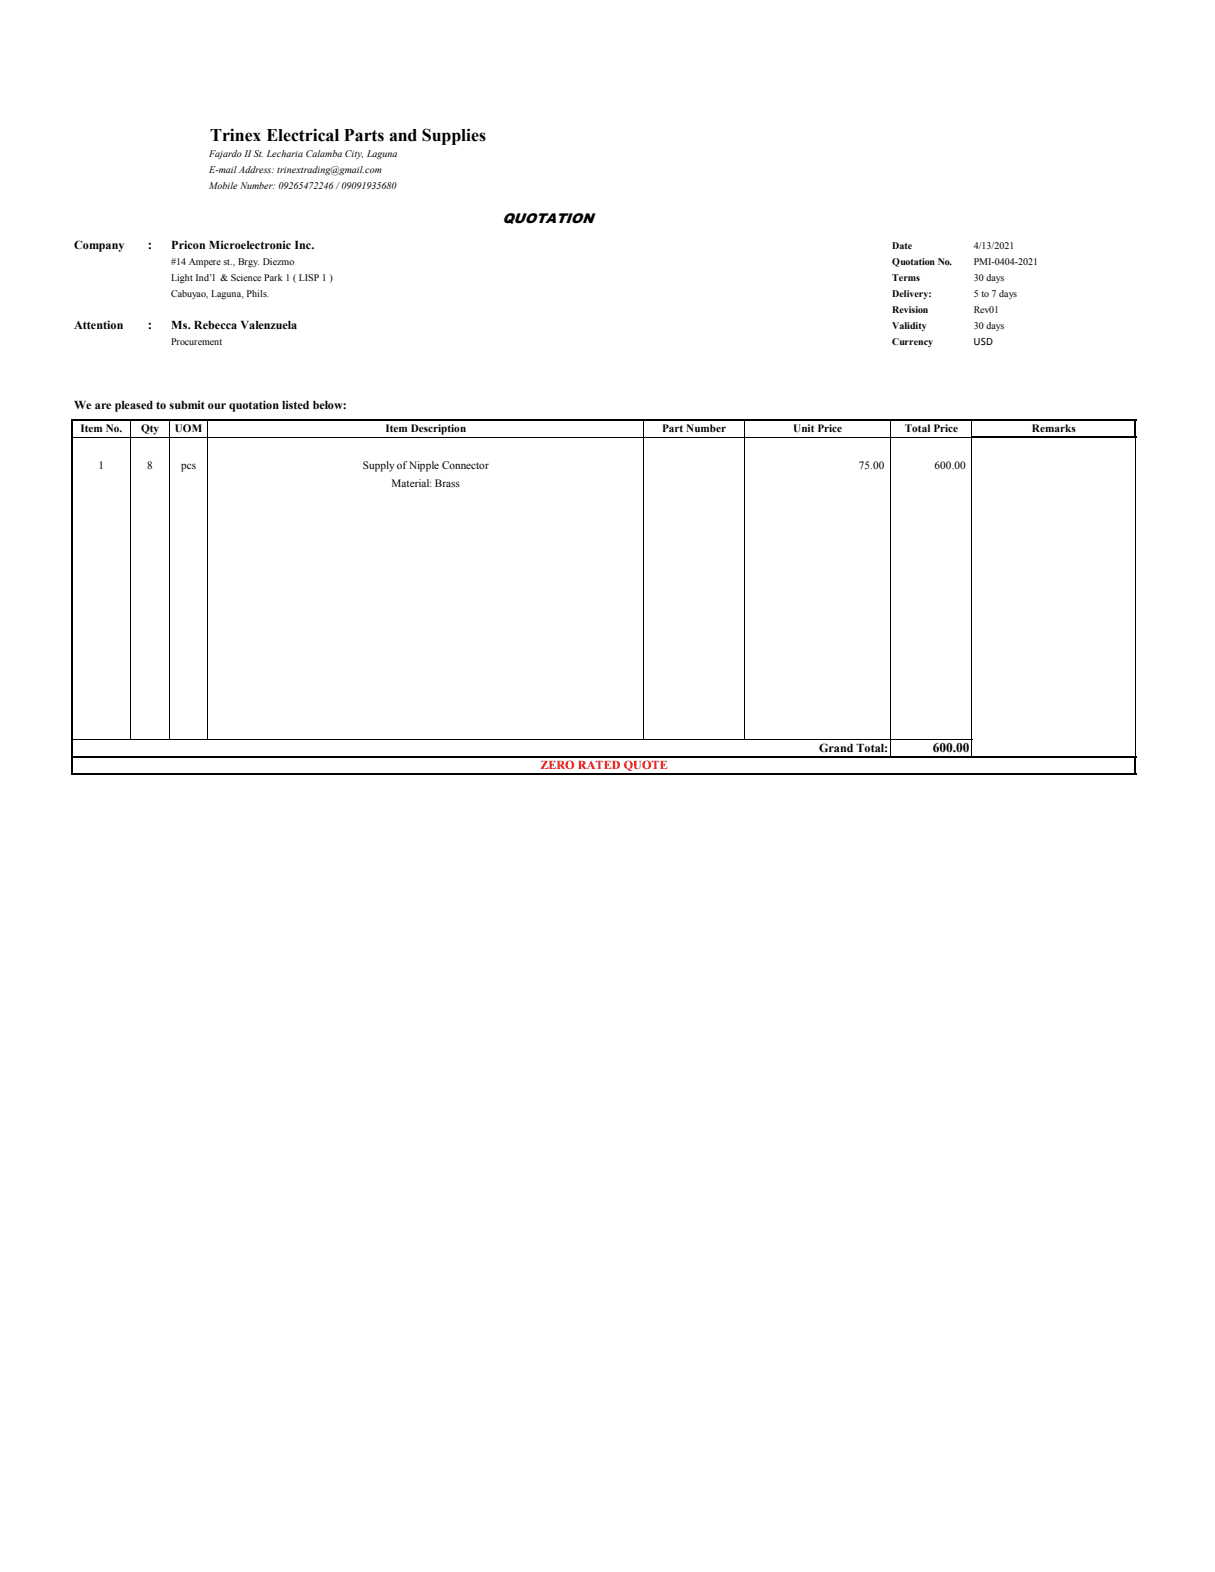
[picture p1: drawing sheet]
<svg xmlns="http://www.w3.org/2000/svg" width="216mm" height="279mm" viewBox="0 0 216 279" stroke-linecap="round" stroke-linejoin="round" font-family="sans-serif">
<defs><g id="words">
<text font-size="3.2" x="37.3" y="25">Trinex Electrical Parts and Supplies</text>
<text font-size="2.5" x="89.3" y="39.7">QUOTATION</text>
<g font-size="2.4">
<text x="26.3" y="44.3">:</text>
<text x="26.3" y="58.5">:</text>
<text x="165.8" y="133.7">600.00</text>
</g>
<g font-size="2.2">
<text x="13.2" y="44.3">Company</text>
<text x="30.4" y="44.3">Pricon Microelectronic Inc.</text>
<text x="13.2" y="58.5">Attention</text>
<text x="30.4" y="58.5">Ms. Rebecca Valenzuela</text>
<text x="13.2" y="72.6">We are pleased to submit our quotation listed below:</text>
<text x="145.6" y="133.7">Grand Total:</text>
</g>
<text font-size="2.2" fill="#f00" x="96.1" y="136.7">ZERO RATED QUOTE</text>
<g font-size="2">
<text x="173" y="61.3">USD</text>
<text x="14.3" y="76.8">Item No.</text>
<text x="25.1" y="76.8">Qty</text>
<text x="31.1" y="76.8">UOM</text>
<text x="68.5" y="76.8">Item Description</text>
<text x="117.7" y="76.8">Part Number</text>
<text x="141" y="76.8">Unit Price</text>
<text x="160.8" y="76.8">Total Price</text>
<text x="183.4" y="76.8">Remarks</text>
<text x="17.5" y="83.4">1</text>
<text x="26.2" y="83.4">8</text>
<text x="32.2" y="83.4">pcs</text>
<text x="64.5" y="83.4">Supply ofNipple Connector</text>
<text x="152.6" y="83.4">75.00</text>
<text x="166.1" y="83.4">600.00</text>
<text x="69.6" y="86.6">Material: Brass</text>
</g>
<g font-size="1.8">
<text x="37.2" y="28">Fajardo IISt. Lecharia Calamba City, Laguna</text>
<text x="37.2" y="30.8">E-mail Address: trinextrading@gmail.com</text>
<text x="37.2" y="33.7">Mobile Number: 09265472246 /09091935680</text>
<text x="30.4" y="47.1">#14 Ampere st., Brgy. Diezmo</text>
<text x="158.6" y="44.3">Date</text>
<text x="158.6" y="47.1">Quotation No.</text>
<text x="173" y="44.3">4/13/2021</text>
<text x="173" y="47.1">PMI-0404-2021</text>
<text x="30.4" y="50">Light Ind’l &amp; Science Park 1 ( LISP 1 )</text>
<text x="30.4" y="52.8">Cabuyao, Laguna, Phils.</text>
<text x="158.6" y="50">Terms</text>
<text x="158.6" y="52.8">Delivery:</text>
<text x="173" y="50">30 days</text>
<text x="173" y="52.8">5 to 7 days</text>
<text x="158.6" y="55.6">Revision</text>
<text x="158.6" y="58.5">Validity</text>
<text x="173" y="55.6">Rev01</text>
<text x="173" y="58.5">30 days</text>
<text x="30.4" y="61.3">Procurement</text>
<text x="158.6" y="61.3">Currency</text>
</g>
</g></defs>
<path d="M13 77.7h159.6M23.2 74.9v56.6M30.1 74.9v56.6M36.8 74.9v56.6M114.3 74.9v56.6M132.2 74.9v56.6M158.2 74.9v59.5M172.7 74.9v2.6M172.7 77.9v56.5M201.8 77.9v56.5M13 131.4h159.8" fill="none" stroke="#000" stroke-width=".18"/>
<path d="M13 74.7h188.9M172.6 77.7h29.3M201.8 74.9v3M13 134.5h188.9M13 137.5h188.9M201.8 134.7v3" fill="none" stroke="#000" stroke-width=".34"/>
<path d="M12.8 74.5v63.2" fill="none" stroke="#000" stroke-width=".25"/>
<use href="#words"/>
</svg>
